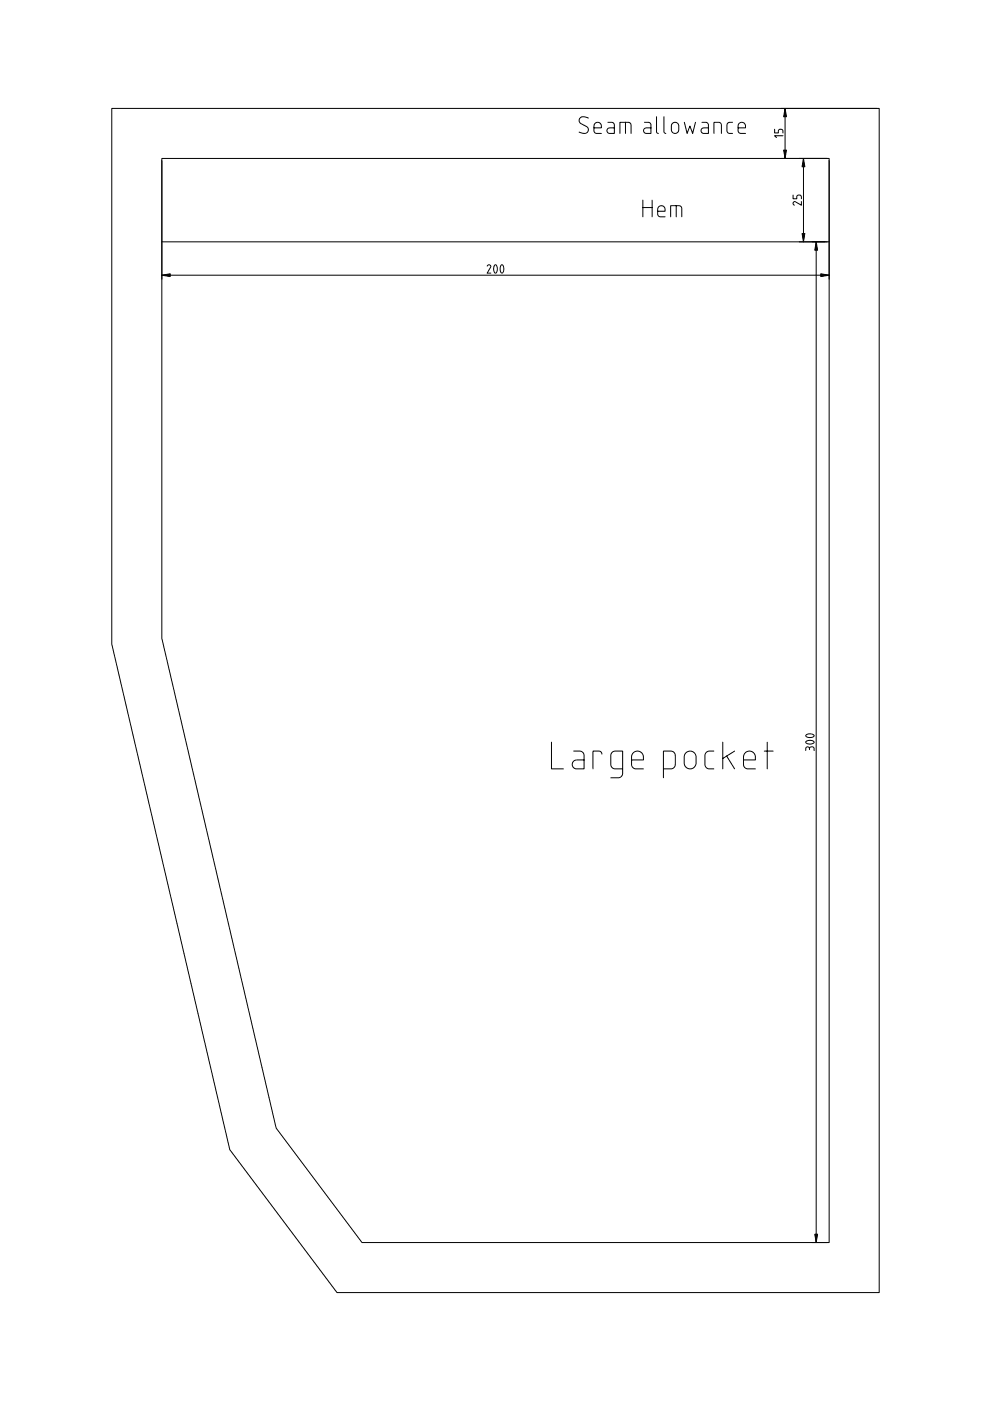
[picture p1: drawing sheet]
<svg xmlns="http://www.w3.org/2000/svg" width="297mm" height="420mm" viewBox="0 0 297 420" stroke-linecap="round" stroke-linejoin="round" font-family="sans-serif">
<g fill="none" stroke="#000" stroke-width=".3">
<path d="M33.5 32.5h230v355.1h-162.5l-32.1-42.8-35.4-151.7zM176.4 35.4a1.84 1.84 0 0 0-2.7 .2 1.11 1.11 0 0 0 .5 1.5l1.6 .8a1.19 1.19 0 0 1 .4 1.7 1.19 1.19 0 0 1-1.7 .3l-.9-.3M178 38.3h2.3v-.5a1.11 1.11 0 0 0-1.2-1.1 1.11 1.11 0 0 0-1.1 1.1v1.4a.83 .83 0 0 0 .9 .8h1.4M182.2 36.7h1.1a.83 .83 0 0 1 .8 .8v2.5h-1.3a.83 .83 0 0 1-.9-.8 .83 .83 0 0 1 .9-.9h1.3M187.5 36.7v3.3M193.2 36.7h1.1a.83 .83 0 0 1 .8 .8v2.5h-1.4a.83 .83 0 0 1-.8-.8 .83 .83 0 0 1 .8-.9h1.4M196.8 35v4.5l.5 .5M199 35v4.5l.6 .5M201.6 37a1.11 1.11 0 0 1 1.2-.2 1.11 1.11 0 0 1 .7 1v1.1a1.11 1.11 0 0 1-1.2 1.1 1.11 1.11 0 0 1-1.1-1.1l.1-1.3zM205.1 36.7l.9 3.3 .8-2.2 .8 2.2 .9-3.3M210.4 36.7h1.1a.83 .83 0 0 1 .8 .8v2.5h-1.3a.83 .83 0 0 1-.9-.8 .83 .83 0 0 1 .9-.9h1.3M219.6 36.7h-.9a.83 .83 0 0 0-.8 .8v1.7a.83 .83 0 0 0 .8 .8h.9"/>
<path d="M221.2 38.3h2.3v-.5a1.11 1.11 0 0 0-1.2-1.1 1.11 1.11 0 0 0-1.1 1.1v1.4a.83 .83 0 0 0 .9 .8h1.4M232.2 38.8v1.1h1.1l.1-.8 .5-.3 .7 .2 .1 .9M234.1 32.5h28.8M235.3 32.5v15M48.5 47.5h200v325.1h-140l-25.7-34.3-34.3-146.9zM48.5 48.1v35.7M185.8 40v-3.3h2.5a.83 .83 0 0 1 .8 .8v2.5M214 40v-3.3h1.4a.83 .83 0 0 1 .8 .8v2.5M234.1 47.5h13.8M234.7 40.7h-2.5l.5 .6M237.7 58.5v1.1h1.1l.1-.8 .5-.3 .7 .2 .1 .9M240.8 47.5v25"/>
<path d="M248.5 48.1v35.7M48.5 72.5h200M146 79.8l.6-.4 .5 .5-1.1 2h1.1M148.3 79.5h.4l.3 .8v1l-.5 .6-.3-.2-.2-.7v-.9zM150.3 79.5h.4l.3 .8-.1 1-.4 .6-.3-.2-.3-.7 .1-.9zM192.7 60v5M192.7 62.2h2.8M195.5 60v5M197.1 63.4h2.3v-.6a1.11 1.11 0 0 0-1.2-1.1 1.11 1.11 0 0 0-1.1 1.1v1.4a.83 .83 0 0 0 .9 .8h1.4M201 65v-3.3h2.5a.83 .83 0 0 1 .9 .8v2.5M202.7 61.7v3.3M240.2 60.4v1.2l-2-1.2-.5 .5 .4 .6"/>
<path d="M244.6 72.5v300.1M48.5 82.5h200M165.3 222.6v8h3.6M172 225.3h1.7a1.33 1.33 0 0 1 1.4 1.3v4h-2.2a1.33 1.33 0 0 1-1.4-1.3 1.33 1.33 0 0 1 1.4-1.4h2.2M180.4 226.1a.89 .89 0 0 0-.9-.8h-1.8v5.3M186.6 230.6h-2.2a1.33 1.33 0 0 1-1.3-1.3v-2.7a1.33 1.33 0 0 1 1.3-1.3h2.2v6.6a1.33 1.33 0 0 1-1.3 1.4h-2.2M189.3 227.9h3.6v-.9a1.78 1.78 0 0 0-1.8-1.7 1.78 1.78 0 0 0-1.8 1.7v2.3a1.33 1.33 0 0 0 1.3 1.3h2.3M198.9 230.6h2.2a1.33 1.33 0 0 0 1.3-1.3v-2.7a1.33 1.33 0 0 0-1.3-1.3h-2.2v8M205.6 225.8a1.78 1.78 0 0 1 1.9-.4 1.78 1.78 0 0 1 1.1 1.6v1.8a1.78 1.78 0 0 1-1.7 1.8 1.78 1.78 0 0 1-1.8-1.8v-2.1zM214 225.3h-1.4a1.33 1.33 0 0 0-1.3 1.3v2.7a1.33 1.33 0 0 0 1.3 1.3h1.4M216.6 222.6v8M217.8 226.7l2.4 3.9"/>
<path d="M220.2 225.3l-3.6 2.2M222.9 227.9h3.5v-.9a1.78 1.78 0 0 0-1.8-1.7 1.78 1.78 0 0 0-1.7 1.7v2.3a1.33 1.33 0 0 0 1.3 1.3h2.2M229.1 225.3h2.6M230 222.6v8M241.5 225.1l.1-.8 .5-.3 .4 .1 .1 .4 .4-.5h.7l.3 .4v.7M241.6 222.4l1.4-.4 .8 .3 .2 .3-.4 .4-1 .1-1-.3zM241.6 220.4l1.4-.3 .8 .2 .2 .4-.4 .4-1 .1-1-.3zM242.6 224.5v.3M243.4 372.6h4.5"/>
</g>
<path d="M235.3 32.5l.4 2.5h-.8zM234.9 45h.8l-.4 2.5zM240.8 47.5l.4 2.5h-.8zM240.4 70h.8l-.4 2.5zM244.6 72.5l.5 2.5h-.9zM48.5 82.5l2.5-.4v.8zM246 82.1l2.5 .4-2.5 .4zM244.2 370.1h.9l-.5 2.5z" fill="#000"/>
<path d="M235.3 32.5l.4 2.5h-.8zM234.9 45h.8l-.4 2.5zM240.8 47.5l.4 2.5h-.8zM240.4 70h.8l-.4 2.5zM244.6 72.5l.5 2.5h-.9zM48.5 82.5l2.5-.4v.8zM246 82.1l2.5 .4-2.5 .4zM244.2 370.1h.9l-.5 2.5z" fill="#000" stroke="#000" stroke-width=".3"/>
</svg>
